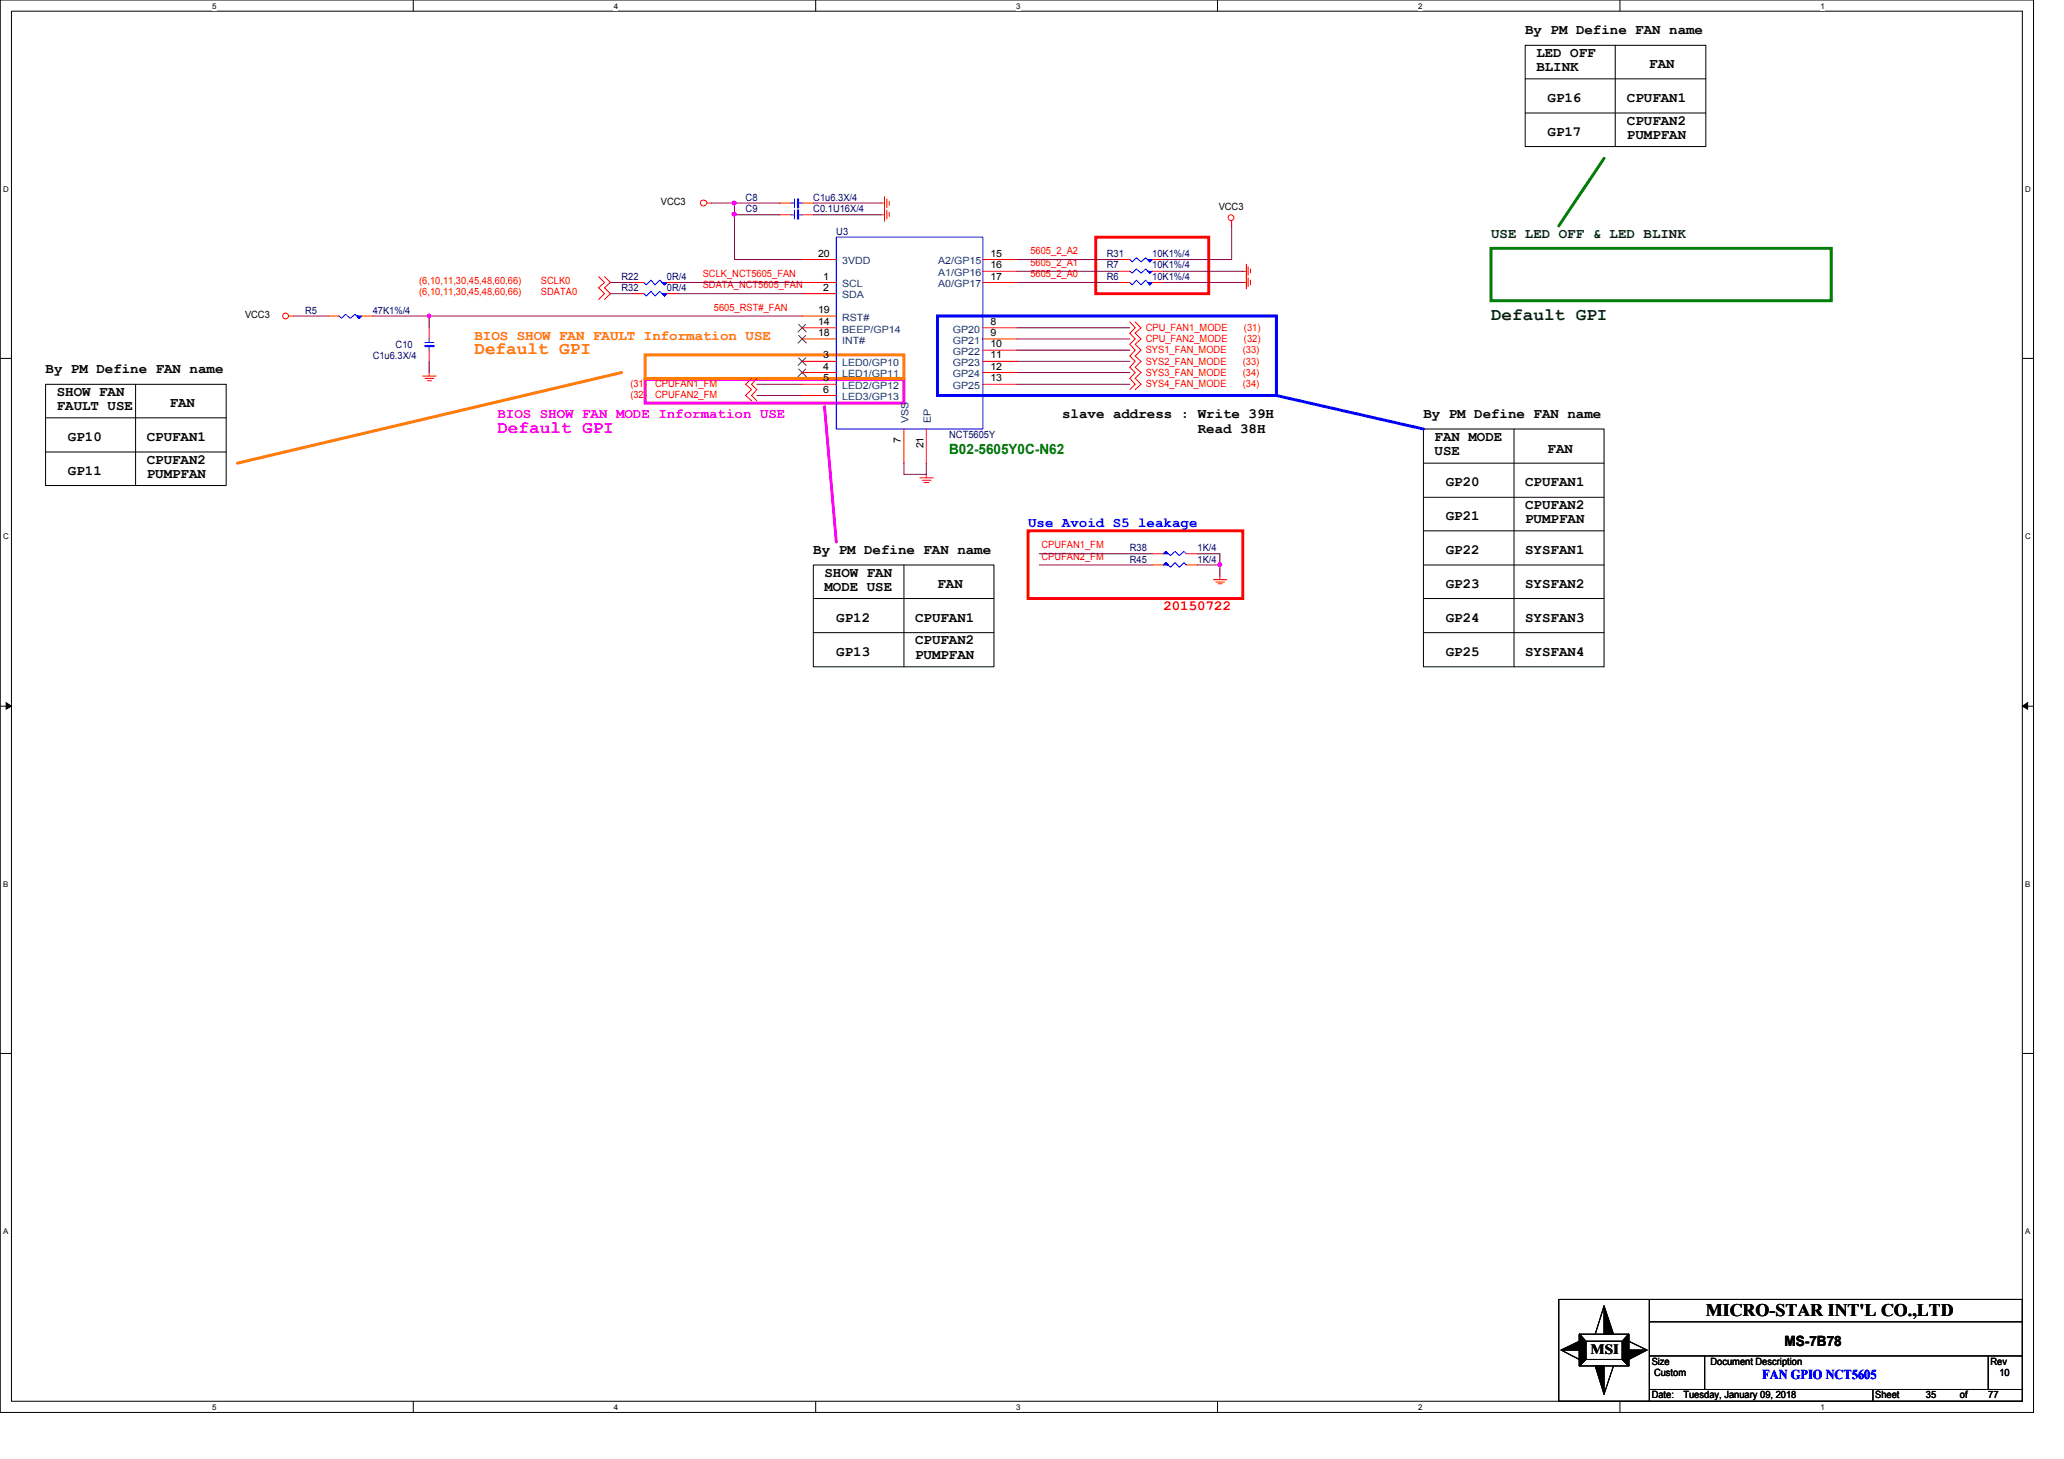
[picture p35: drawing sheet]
<svg xmlns="http://www.w3.org/2000/svg" width="297mm" height="210mm" viewBox="0 0 297 210" stroke-linecap="round" stroke-linejoin="round" font-family="sans-serif">
<defs><g id="words">
<text font-size="2.5" fill="#004000" x="214.6" y="46">Default GPI</text>
<text font-size="2.5" fill="#ff8000" x="68.3" y="50.9">Default GPI</text>
<text font-size="2.5" fill="#f0f" x="71.6" y="62.2">Default GPI</text>
<text font-size="2.5" x="245.5" y="189.3">MICRO-STAR INT'L CO.,LTD</text>
<g font-size="2">
<text x="219.5" y="4.9">By PM Define FAN name</text>
<text x="221.1" y="8.2">LED OFF</text>
<text x="221.1" y="10.2">BLINK</text>
<text x="237.4" y="9.8">FAN</text>
<text x="222.7" y="14.6">GP16</text>
<text x="234.1" y="17.9">CPUFAN2</text>
<text x="234.1" y="14.6">CPUFAN1</text>
<text x="222.7" y="19.6">GP17</text>
<text x="234.1" y="20">PUMPFAN</text>
<text x="6.6" y="53.7">By PM Define FAN name</text>
<text x="8.2" y="57">SHOW FAN</text>
<text x="8.2" y="59">FAULT USE</text>
<text x="24.4" y="58.6">FAN</text>
<text x="9.8" y="63.4">GP10</text>
<text x="21.1" y="63.4">CPUFAN1</text>
<text x="152.9" y="60.2">slave address : Write 39H</text>
<text x="172.4" y="62.2">Read 38H</text>
<text x="204.8" y="60.2">By PM Define FAN name</text>
<text x="206.5" y="63.4">FAN MODE</text>
<text x="206.5" y="65.4">USE</text>
<text x="222.7" y="65.1">FAN</text>
<text x="9.8" y="68.3">GP11</text>
<text x="21.1" y="66.7">CPUFAN2</text>
<text x="21.1" y="68.7">PUMPFAN</text>
<text x="208.1" y="69.9">GP20</text>
<text x="219.5" y="69.9">CPUFAN1</text>
<text x="208.1" y="74.8">GP21</text>
<text x="219.5" y="73.2">CPUFAN2</text>
<text x="219.5" y="75.3">PUMPFAN</text>
<text x="117" y="79.7">By PM Define FAN name</text>
<text x="118.7" y="83">SHOW FAN</text>
<text x="208.1" y="79.7">GP22</text>
<text x="219.5" y="79.7">SYSFAN1</text>
<text x="118.7" y="85">MODE USE</text>
<text x="120.4" y="89.5">GP12</text>
<text x="131.7" y="89.5">CPUFAN1</text>
<text x="134.9" y="84.6">FAN</text>
<text x="208.1" y="84.6">GP23</text>
<text x="208.1" y="89.5">GP24</text>
<text x="219.5" y="84.6">SYSFAN2</text>
<text x="219.5" y="89.5">SYSFAN3</text>
<text x="120.4" y="94.3">GP13</text>
<text x="131.7" y="92.7">CPUFAN2</text>
<text x="131.7" y="94.7">PUMPFAN</text>
<text x="208.1" y="94.3">GP25</text>
<text x="219.5" y="94.3">SYSFAN4</text>
<text x="228.9" y="194.7">MSI</text>
<text x="256.8" y="193.7">MS-7B78</text>
</g>
<text font-size="2" fill="#004000" x="214.6" y="34.2">USE LED OFF &amp; LED BLINK</text>
<text font-size="2" fill="#ff8000" x="68.3" y="48.9">BIOS SHOW FAN FAULT Information USE</text>
<text font-size="2" fill="#f0f" x="71.6" y="60.2">BIOS SHOW FAN MODE Information USE</text>
<text font-size="2" fill="#008000" x="136.6" y="65.4">B02-5605Y0C-N62</text>
<text font-size="2" fill="#00f" x="148" y="75.8">Use Avoid S5 leakage</text>
<text font-size="2" fill="#f00" x="167.4" y="87.8">20150722</text>
<text font-size="1.9" fill="#00f" x="253.6" y="198.4">FAN GPIO NCT5605</text>
<g font-size="1.4">
<text x="95.1" y="29.5">VCC3</text>
<text x="175.4" y="30.2">VCC3</text>
<text x="117.7" y="36.9">20</text>
<text x="118.5" y="40.2">1</text>
<text x="118.5" y="41.8">2</text>
<text x="142.5" y="40.2">17</text>
<text x="142.5" y="36.9">15</text>
<text x="142.5" y="38.6">16</text>
<text x="35.3" y="45.8">VCC3</text>
<text x="117.7" y="46.7">14</text>
<text x="117.7" y="45">19</text>
<text x="142.5" y="46.7">8</text>
<text x="117.7" y="48.3">18</text>
<text x="118.5" y="51.6">3</text>
<text x="118.5" y="53.2">4</text>
<text x="142.5" y="48.3">9</text>
<text x="142.5" y="50">10</text>
<text x="142.5" y="51.6">11</text>
<text x="142.5" y="53.2">12</text>
<text x="118.5" y="54.9">5</text>
<text x="118.5" y="56.5">6</text>
<text x="142.5" y="54.9">13</text>
<text x="129.7" y="63.7" transform="rotate(-90 129.7 63.7)">7</text>
<text x="132.9" y="64.5" transform="rotate(-90 132.9 64.5)">21</text>
<text x="237.7" y="196.3">Size</text>
<text x="238" y="198">Custom</text>
<text x="246.2" y="196.3">Document Description</text>
<text x="286.5" y="196.3">Rev</text>
<text x="287.7" y="198">10</text>
<text x="237.7" y="201.2">Date:</text>
<text x="242.3" y="201.2">Tuesday, January 09, 2018</text>
<text x="269.9" y="201.2">Sheet</text>
<text x="277.2" y="201.2">35</text>
<text x="282.1" y="201.2">of</text>
<text x="286.1" y="201.2">77</text>
</g>
<g font-size="1.4" fill="#000080">
<text x="107.3" y="28.9">C8</text>
<text x="117" y="28.9">C1u6.3X/4</text>
<text x="107.3" y="30.5">C9</text>
<text x="117" y="30.5">C0.1U16X/4</text>
<text x="120.4" y="33.8">U3</text>
<text x="89.4" y="40.3">R22</text>
<text x="89.4" y="41.9">R32</text>
<text x="96" y="40.3">0R/4</text>
<text x="96" y="41.9">0R/4</text>
<text x="159.3" y="40.3">R6</text>
<text x="159.3" y="37">R31</text>
<text x="159.3" y="38.6">R7</text>
<text x="165.8" y="37">10K1%/4</text>
<text x="165.8" y="40.3">10K1%/4</text>
<text x="165.8" y="38.6">10K1%/4</text>
<text x="43.9" y="45.1">R5</text>
<text x="53.6" y="45.1">47K1%/4</text>
<text x="53.6" y="51.6">C1u6.3X/4</text>
<text x="56.9" y="50">C10</text>
<text x="136.6" y="63">NCT5605Y</text>
<text x="162.6" y="79.2">R38</text>
<text x="162.6" y="80.9">R45</text>
<text x="172.3" y="79.2">1K/4</text>
<text x="172.3" y="80.9">1K/4</text>
</g>
<g font-size="1.4" fill="#f00">
<text x="60.3" y="40.9">(6,10,11,30,45,48,60,66)</text>
<text x="77.8" y="40.9">SCLK0</text>
<text x="101.1" y="41.5">SDATA_NCT5605_FAN</text>
<text x="101.1" y="39.9">SCLK_NCT5605_FAN</text>
<text x="148.3" y="38.3">5605_2_A1</text>
<text x="148.3" y="39.9">5605_2_A0</text>
<text x="148.3" y="36.6">5605_2_A2</text>
<text x="60.3" y="42.5">(6,10,11,30,45,48,60,66)</text>
<text x="77.8" y="42.5">SDATA0</text>
<text x="102.7" y="44.7">5605_RST#_FAN</text>
<text x="164.9" y="47.6">CPU_FAN1_MODE</text>
<text x="179" y="47.6">(31)</text>
<text x="164.9" y="50.8">SYS1_FAN_MODE</text>
<text x="164.9" y="52.5">SYS2_FAN_MODE</text>
<text x="164.9" y="49.2">CPU_FAN2_MODE</text>
<text x="178.9" y="50.8">(33)</text>
<text x="178.9" y="52.5">(33)</text>
<text x="179" y="49.2">(32)</text>
<text x="90.7" y="55.7">(31)</text>
<text x="90.7" y="57.3">(32)</text>
<text x="94.3" y="55.7">CPUFAN1_FM</text>
<text x="94.3" y="57.3">CPUFAN2_FM</text>
<text x="164.9" y="54.1">SYS3_FAN_MODE</text>
<text x="164.9" y="55.7">SYS4_FAN_MODE</text>
<text x="178.9" y="54.1">(34)</text>
<text x="178.9" y="55.7">(34)</text>
<text x="149.9" y="80.5">CPUFAN2_FM</text>
<text x="149.9" y="78.9">CPUFAN1_FM</text>
</g>
<g font-size="1.4" fill="#004080">
<text x="121.2" y="41.3">SCL</text>
<text x="121.2" y="38">3VDD</text>
<text x="135" y="41.3">A0/GP17</text>
<text x="135" y="38">A2/GP15</text>
<text x="135" y="39.7">A1/GP16</text>
<text x="121.2" y="42.9">SDA</text>
<text x="121.2" y="47.8">BEEP/GP14</text>
<text x="121.2" y="46.1">RST#</text>
<text x="137.1" y="47.8">GP20</text>
<text x="121.2" y="49.4">INT#</text>
<text x="121.2" y="52.7">LED0/GP10</text>
<text x="137.1" y="49.4">GP21</text>
<text x="137.1" y="51.1">GP22</text>
<text x="137.1" y="52.7">GP23</text>
<text x="121.2" y="54.3">LED1/GP11</text>
<text x="121.2" y="56">LED2/GP12</text>
<text x="121.2" y="57.6">LED3/GP13</text>
<text x="137.1" y="54.3">GP24</text>
<text x="137.1" y="56">GP25</text>
<text x="130.8" y="60.9" transform="rotate(-90 130.8 60.9)">VSS</text>
<text x="134" y="60.9" transform="rotate(-90 134 60.9)">EP</text>
</g>
<g font-size="1.1">
<text x="30.5" y="1.3">5</text>
<text x="88.3" y="1.3">4</text>
<text x="146.3" y="1.3">3</text>
<text x="204.1" y="1.3">2</text>
<text x="262" y="1.3">1</text>
<text x=".5" y="27.6">D</text>
<text x="291.5" y="27.6">D</text>
<text x=".5" y="77.6">C</text>
<text x="291.5" y="77.6">C</text>
<text x=".5" y="127.6">B</text>
<text x="291.5" y="127.6">B</text>
<text x=".5" y="177.5">A</text>
<text x="291.5" y="177.5">A</text>
<text x="30.5" y="202.9">5</text>
<text x="88.3" y="202.9">4</text>
<text x="146.3" y="202.9">3</text>
<text x="204.1" y="202.9">2</text>
<text x="262" y="202.9">1</text>
</g>
</g></defs>
<path d="M0 0h292.7v203.2h-292.7zM1.6 1.6h289.4v200h-289.4z" fill="none" stroke="#000" stroke-width=".14"/>
<g fill="#fff">
<path d="M30.5 .3h.6v1.2h-.6z"/>
<path d="M30.5 201.8h.6v1.3h-.6z"/>
</g>
<path d="M59.5 0v1.6M59.5 201.6v1.6" fill="none" stroke="#000" stroke-width=".14"/>
<g fill="#fff">
<path d="M88.3 .3h.6v1.2h-.6z"/>
<path d="M88.3 201.8h.6v1.3h-.6z"/>
</g>
<path d="M117.4 0v1.6M117.4 201.6v1.6" fill="none" stroke="#000" stroke-width=".14"/>
<g fill="#fff">
<path d="M146.3 .3h.6v1.2h-.6z"/>
<path d="M146.3 201.8h.6v1.3h-.6z"/>
</g>
<path d="M175.2 0v1.6M175.2 201.6v1.6" fill="none" stroke="#000" stroke-width=".14"/>
<g fill="#fff">
<path d="M204.1 .3h.6v1.2h-.6z"/>
<path d="M204.1 201.8h.6v1.3h-.6z"/>
</g>
<path d="M233.1 0v1.6M233.1 201.6v1.6" fill="none" stroke="#000" stroke-width=".14"/>
<g fill="#fff">
<path d="M262 .3h.6v1.2h-.6z"/>
<path d="M262 201.8h.6v1.3h-.6z"/>
<path d="M.5 26.6h.7v1.3h-.7z"/>
<path d="M291.5 26.6h.7v1.3h-.7z"/>
<path d="M.5 76.5h.7v1.3h-.7z"/>
<path d="M291.5 76.5h.7v1.3h-.7z"/>
</g>
<path d="M0 51.6h1.6M291 51.6h1.7" fill="none" stroke="#000" stroke-width=".14"/>
<g fill="#fff">
<path d="M.5 126.6h.6v1.2h-.6z"/>
<path d="M291.5 126.6h.6v1.2h-.6z"/>
</g>
<path d="M0 101.6h1.6M.9 101.1l.7 .5-.7 .4zM291 101.6l.8-.5v.9zM291 101.6h1.7" fill="none" stroke="#000" stroke-width=".14"/>
<path d="M.9 101.1l.7 .5-.7 .4zM291 101.6l.8-.5v.9z" fill="#000"/>
<g fill="#fff">
<path d="M.5 176.5h.6v1.3h-.6z"/>
<path d="M291.5 176.5h.6v1.3h-.6z"/>
</g>
<g fill="none" stroke="#000" stroke-width=".14">
<path d="M219.5 6.5h26v14.6h-26zM219.5 16.3h26M219.5 11.3h26M232.5 6.5v14.6M6.6 55.3h26v14.6h-26zM19.5 55.3v14.6M6.6 65h26M6.6 60.1h26M204.9 61.7h25.9v34.2h-25.9zM204.9 71.5h25.9M204.9 76.4h25.9M204.9 66.6h25.9"/>
<path d="M217.9 61.7v34.2M117.1 81.3h25.9v14.6h-25.9zM117.1 91h25.9M117.1 86.1h25.9M130.1 81.3v14.6M204.9 81.3h25.9M204.9 86.1h25.9M204.9 91h25.9M0 151.6h1.6M291 151.6h1.7M224.3 186.9h66.7v14.7h-66.7zM224.7 194.2l2.6 1.4"/>
<path d="M224.7 194.2l2.6-1.2v1.2zM227.3 191.9h7.1v4.6h-7.1zM227.3 191.9l.9 1.1v2.6l-.9 .9zM227.3 191.9l.9 1.1M228.2 193h5.3v2.6h-5.3zM228.2 195.6l-.9 .9M229.6 196.5h1.2v4.1zM230.8 187.9l1.4 4h-1.4zM230.8 187.9l-1.2 4M232.2 196.5l-1.4 4.1M233.5 195.6l.9 .9M234.4 191.9v4.6l-.9-.9v-2.6z"/>
<path d="M234.4 191.9l-.9 1.1M234.4 194.2h2.6l-2.6 1.4zM234.4 193l2.6 1.2M237.4 199.9h53.6M237.4 195.1h53.6M237.4 190.2h53.6M237.4 186.9v14.7M245.3 195.1v4.8M269.5 199.9v1.7M286.1 195.1v4.8"/>
</g>
<path d="M214.6 35.7h48.9v7.6h-48.9zM230.8 22.8l-6.5 9.7" fill="none" stroke="#008000" stroke-width=".42"/>
<path d="M157.7 34.1h16.2v8.1h-16.2zM148 76.4h30.9v9.7h-30.9z" fill="none" stroke="#f00" stroke-width=".42"/>
<path d="M134.9 45.5h48.8v11.4h-48.8zM183.7 56.9l21.2 4.8" fill="none" stroke="#00f" stroke-width=".42"/>
<path d="M92.8 54.6h37.3v3.4h-37.3zM118.7 58.5l1.7 19.5" fill="none" stroke="#f0f" stroke-width=".42"/>
<path d="M89.4 53.6l-55.2 13M92.8 51.1h37.3v3.3h-37.3z" fill="none" stroke="#ff8000" stroke-width=".42"/>
<g fill="none" stroke="#f00" stroke-width=".14">
<path d="M86.1 39.8l.9 .8-.9 .8 .9 .8-.9 .9M87 39.8l.8 .8-.8 .8 .8 .8-.8 .9M101.8 29.2h.6M126.8 29.2h.5M126.8 30.9h.5M127.3 28.3v1.9M127.3 29.9v1.9M127.6 28.6v1.3M127.6 30.2v1.3M128 29v.5M128 30.6v.6M177.3 31.8v.7"/>
<path d="M178.9 39h.5M179.4 38v2M179.4 39.6v2M179.6 38.4v1.2M179.6 40v1.2M180 38.7v.6M41.6 45.5h.7M60.8 54.1h2M61.2 54.4h1.2M61.5 54.8h.6M61.8 53.6v.5M108.2 54.4l-.9 .9 .9 .8-.9 .8 .9 .8"/>
<path d="M108.9 54.4l-.7 .9 .7 .8-.7 .8 .7 .8M162.6 46.3l.8 .9-.8 .7 .8 .9-.8 .7 .8 .9-.8 .8 .8 .8-.8 .8 .8 .8-.8 .8 .8 .9-.8 .8M163.4 46.3l.8 .9-.8 .7 .8 .9-.8 .7 .8 .9-.8 .8 .8 .8-.8 .8 .8 .8-.8 .8 .8 .9-.8 .8M178.9 40.6h.5M180 40.3v.7M132.4 68.8h1.9M132.7 69.1h1.3M133 69.4h.6M133.3 68.2v.6M174.6 83.4h2M175 83.7h1.2M175.3 84h.6"/>
<path d="M175.6 82.9v.5"/>
<circle cx="101.3" cy="29.2" r=".45"/>
<circle cx="177.2" cy="31.3" r=".42"/>
<circle cx="41.1" cy="45.5" r=".42"/>
</g>
<g fill="#000">
<path d="M224.7 194.2l2.6-1.2v1.2zM230.8 187.9l1.4 4h-1.4zM234.4 194.2h2.6l-2.6 1.4zM229.6 196.5h1.2v4.1z"/>
<path d="M227.3 191.9l.9 1.1v2.6l-.9 .9z" fill-rule="evenodd"/>
<path d="M227.3 191.9l.9 1.1v2.6l-.9 .9z" fill-rule="evenodd"/>
<path d="M227.3 191.9l.9 1.1v2.6l-.9 .9z" fill-rule="evenodd"/>
<path d="M234.4 191.9v4.6l-.9-.9v-2.6z" fill-rule="evenodd"/>
<path d="M234.4 191.9v4.6l-.9-.9v-2.6z" fill-rule="evenodd"/>
<path d="M234.4 191.9v4.6l-.9-.9v-2.6z" fill-rule="evenodd"/>
</g>
<path d="M162.6 40.6l.3 .4 .6-.7 .7 .7 .7-.7 .6 .7 .3-.4" fill="none" stroke="#00f" stroke-width=".14"/>
<path d="M165.2 40.6h.6l-.3 .4z" fill-rule="evenodd" fill="#00f"/>
<path d="M92.7 40.6l.3 .4 .7-.7 .6 .7 .7-.7 .6 .7 .4-.4M165.2 40.6h.6l-.3 .4z" fill="none" stroke="#00f" stroke-width=".14"/>
<path d="M161 40.6h1.6M165.8 40.6h1.6" fill="none" stroke="#f00" stroke-width=".14"/>
<path d="M95.3 40.6h.7l-.4 .4z" fill-rule="evenodd" fill="#00f"/>
<path d="M61.2 49.7h1.2v.2h-1.2zM61.2 49.3h1.2M61.8 49.9v.5M61.8 48.8v.5M92.7 42.2l.3 .4 .7-.7 .6 .7 .7-.7 .6 .7 .4-.4M95.3 40.6h.7l-.4 .4z" fill="none" stroke="#00f" stroke-width=".14"/>
<path d="M61.8 50.4v1.6M61.8 47.2v1.6M91.1 40.6h1.6M96 40.6h1.6" fill="none" stroke="#f00" stroke-width=".14"/>
<path d="M95.3 42.2h.7l-.4 .4z" fill-rule="evenodd" fill="#00f"/>
<path d="M113.8 29.2h.5M114.3 28.6v1.3M114.8 28.6h.1v1.3h-.1zM114.9 29.2h.5M120.4 34.1h21v27.6h-21zM95.3 42.2h.7l-.4 .4zM167.4 79.7l.4-.4 .6 .6 .7-.6 .6 .6 .7-.6 .3 .4" fill="none" stroke="#00f" stroke-width=".14"/>
<g fill="none" stroke="#f00" stroke-width=".14">
<path d="M112.2 29.2h1.6M115.4 37.3h5M115.4 29.2h1.7M141.4 37.3h4.9M141.4 39h4.9M91.1 42.2h1.6M96 42.2h1.6M115.4 40.6h5M115.4 42.2h5M115.4 47.2h5M115.4 48.8h5M115.4 45.5h5"/>
<path d="M115.4 52h5M115.4 53.6h5M115.4 55.3h5M115.4 56.9h5M141.4 47.2h4.9M141.4 48.8h4.9M141.4 50.4h4.9M141.4 52h4.9M141.4 53.6h4.9M141.4 55.3h4.9M141.4 40.6h4.9M130.1 61.7v4.9"/>
<path d="M133.3 61.7v4.9"/>
</g>
<path d="M114.9 46.7l1.1 1.1M114.9 48.3l1.1 1.1M114.9 51.5l1.1 1.1M114.9 53.1l1.1 1.1M116 46.7l-1.2 1.1M116 48.3l-1.2 1.1M116 51.5l-1.2 1.1M116 53.1l-1.2 1.1" fill="none" stroke="#804000" stroke-width=".14"/>
<path d="M167.8 79.3l.3 .4h-.7l.4-.4 .3 .4z" fill-rule="evenodd" fill="#00f"/>
<path d="M113.8 30.9h.5M114.3 30.2v1.3M114.8 30.2h.1v1.3h-.1zM114.9 30.9h.5M162.6 37.3l.3 .4 .6-.6 .7 .6 .7-.6 .6 .6 .3-.4M167.8 79.3l.3 .4h-.7l.4-.4 .3 .4z" fill="none" stroke="#00f" stroke-width=".14"/>
<path d="M112.2 30.9h1.6M115.4 30.9h1.7M165.8 79.7h1.6M170.7 79.7h1.6" fill="none" stroke="#f00" stroke-width=".14"/>
<path d="M165.2 37.3h.6l-.3 .4z" fill-rule="evenodd" fill="#00f"/>
<path d="M165.2 37.3h.6l-.3 .4zM48.8 45.5l.3 .3 .6-.6 .7 .6 .7-.6 .6 .6 .3-.3" fill="none" stroke="#00f" stroke-width=".14"/>
<path d="M161 37.3h1.6M165.8 37.3h1.6" fill="none" stroke="#f00" stroke-width=".14"/>
<path d="M51.4 45.5h.6l-.3 .3z" fill-rule="evenodd" fill="#00f"/>
<path d="M162.6 39l.3 .3 .6-.6 .7 .6 .7-.6 .6 .6 .3-.3M51.4 45.5h.6l-.3 .3z" fill="none" stroke="#00f" stroke-width=".14"/>
<path d="M47.2 45.5h1.6M52 45.5h1.6" fill="none" stroke="#f00" stroke-width=".14"/>
<path d="M165.2 39h.6l-.3 .3z" fill-rule="evenodd" fill="#00f"/>
<path d="M165.2 39h.6l-.3 .3zM167.4 81.3l.4-.4 .6 .7 .7-.7 .6 .7 .7-.7 .3 .4" fill="none" stroke="#00f" stroke-width=".14"/>
<path d="M161 39h1.6M165.8 39h1.6" fill="none" stroke="#f00" stroke-width=".14"/>
<path d="M167.8 80.9l.3 .4h-.7l.4-.4 .3 .4z" fill-rule="evenodd" fill="#00f"/>
<path d="M167.8 80.9l.3 .4h-.7l.4-.4 .3 .4z" fill="none" stroke="#00f" stroke-width=".14"/>
<path d="M165.8 81.3h1.6M170.7 81.3h1.6" fill="none" stroke="#f00" stroke-width=".14"/>
<path d="M167.4 39h11.5M177.3 32.5v4.8h-9.9M61.8 45.5h53.6M146.3 55.3h16.3M146.3 48.8h16.3M146.3 50.4h16.3M146.3 53.6h16.3M146.3 47.2h16.3M167.4 40.6h11.5M130.1 66.6v1.6h3.2" fill="none" stroke="#800040" stroke-width=".14"/>
<path d="M61.5 45.3l.3-.1 .2 .3-.2 .2-.2-.1z" fill-rule="evenodd" fill="#f0f"/>
<path d="M61.5 45.3l.3-.1 .2 .3-.2 .2-.2-.1z" fill="none" stroke="#f0f" stroke-width=".14"/>
<g fill="none" stroke="#800040" stroke-width=".14">
<path d="M102.4 29.2h3.3v8.1h9.7M117.1 30.9h9.7M117.1 29.2h9.7M146.3 39h14.7M146.3 37.3h14.7M42.3 45.5h4.9M53.6 45.5h8.2v1.7M87.8 42.2h3.3M87.8 40.6h3.3M97.6 42.2h17.8M97.6 40.6h17.8M108.9 55.3h6.5"/>
<path d="M108.9 56.9h6.5M146.3 52h16.3M146.3 40.6h14.7M133.3 66.6v1.6M172.3 79.7h3.3v1.6M149.6 81.3h16.2M172.3 81.3h3.3M175.6 81.3v1.6"/>
</g>
<circle cx="175.5" cy="81.2" r=".28" fill="#f0f"/>
<circle cx="175.5" cy="81.2" r=".28" fill="none" stroke="#f0f" stroke-width=".14"/>
<path d="M105.7 30.9h6.5M149.6 79.7h16.2" fill="none" stroke="#800040" stroke-width=".14"/>
<circle cx="105.7" cy="30.8" r=".28" fill="#f0f"/>
<circle cx="105.7" cy="30.8" r=".28" fill="none" stroke="#f0f" stroke-width=".14"/>
<path d="M105.7 29.2h6.5" fill="none" stroke="#800040" stroke-width=".14"/>
<circle cx="105.7" cy="29.2" r=".28" fill="#f0f"/>
<circle cx="105.7" cy="29.2" r=".28" fill="none" stroke="#f0f" stroke-width=".14"/>
<path d="M61.8 52v1.6" fill="none" stroke="#800040" stroke-width=".14"/>
<path d="M61.5 45.3l.3-.1 .2 .3-.2 .2-.2-.1z" fill-rule="evenodd" fill="#f0f"/>
<path d="M61.5 45.3l.3-.1 .2 .3-.2 .2-.2-.1z" fill="none" stroke="#f0f" stroke-width=".14"/>
<circle cx="175.5" cy="81.2" r=".28" fill="#f0f"/>
<circle cx="175.5" cy="81.2" r=".28" fill="none" stroke="#f0f" stroke-width=".14"/>
<circle cx="105.7" cy="30.8" r=".28" fill="#f0f"/>
<circle cx="105.7" cy="30.8" r=".28" fill="none" stroke="#f0f" stroke-width=".14"/>
<circle cx="105.7" cy="29.2" r=".28" fill="#f0f"/>
<circle cx="105.7" cy="29.2" r=".28" fill="none" stroke="#f0f" stroke-width=".14"/>
<use href="#words"/>
</svg>
